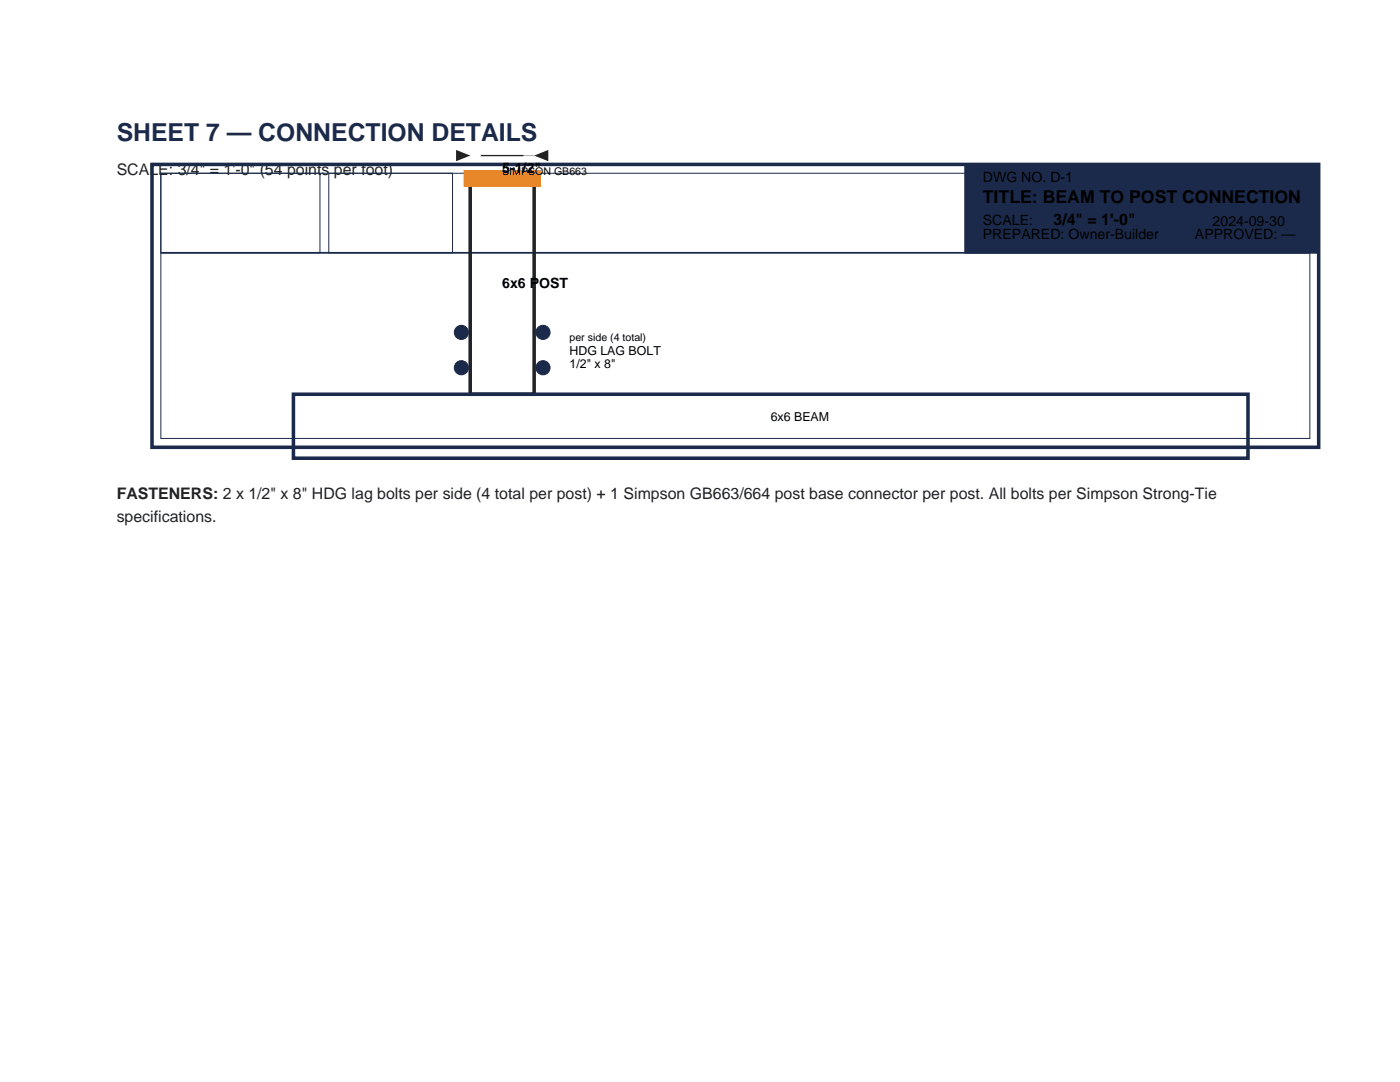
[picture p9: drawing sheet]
<svg xmlns="http://www.w3.org/2000/svg" width="279mm" height="216mm" viewBox="0 0 279 216" stroke-linecap="round" stroke-linejoin="round" font-family="sans-serif">
<defs><g id="words">
<text font-size="4.9" fill="#1b2a4a" x="23.3" y="28.2">SHEET 7 — CONNECTION DETAILS</text>
<text font-size="3.5" x="196.1" y="40.6">TITLE: BEAM TO POST CONNECTION</text>
<g font-size="3.2" fill="#222">
<text x="23.3" y="34.9">SCALE: 3/4&quot; = 1'-0&quot; (54 points per foot)</text>
<text x="23.3" y="99.5">FASTENERS: 2 x 1/2&quot; x 8&quot; HDG lag bolts per side (4 total per post) + 1 Simpson GB663/664 post base connector per post. All bolts per Simpson Strong-Tie</text>
<text x="23.3" y="104.1">specifications.</text>
</g>
<text font-size="3.2" x="210.3" y="44.8">3/4&quot; = 1'-0&quot;</text>
<g font-size="2.8">
<text x="100.2" y="34.6">5-1/2&quot;</text>
<text x="196.1" y="36.3">DWG NO. D-1</text>
<text x="196.1" y="44.8">SCALE:</text>
<text x="196.1" y="47.6">PREPARED: Owner-Builder</text>
<text x="238.5" y="47.6">APPROVED: —</text>
<text x="242" y="45.2">2024-09-30</text>
<text x="100.2" y="57.5">6x6 POST</text>
</g>
<g font-size="2.5">
<text x="113.7" y="70.9">HDG LAG BOLT</text>
<text x="113.7" y="73.4">1/2&quot; x 8&quot;</text>
<text x="153.8" y="84">6x6 BEAM</text>
</g>
<g font-size="2.1">
<text x="100.2" y="34.9">SIMPSON GB663</text>
<text x="113.7" y="68.1">per side (4 total)</text>
</g>
<g font-size="1.4">
<text x="92.1" y="65.3">.</text>
<text x="108.4" y="65.3">.</text>
<text x="92.1" y="72.3">.</text>
<text x="108.4" y="72.3">.</text>
</g>
</g></defs>
<path d="M30.3 32.8h232.9v56.5h-232.9zM58.6 78.7h190.5v12.7h-190.5z" fill="none" stroke="#1b2a4a" stroke-width=".71" stroke-linecap="butt"/>
<path d="M32.1 34.6h229.3v52.9h-229.3zM32.1 34.6h31.8v15.8h-31.8zM65.6 34.6h24.7v15.8h-24.7z" fill="none" stroke="#1b2a4a" stroke-width=".2"/>
<path d="M32.1 50.4h229.3" fill="none" stroke="#1b2a4a" stroke-width=".35"/>
<path d="M192.6 32.8h70.6v17.6h-70.6z" fill-rule="evenodd" fill="#1b2a4a" stroke="#1b2a4a" stroke-width=".35"/>
<path d="M93.8 36.3h12.8v42.4h-12.8z" fill="none" stroke="#222" stroke-width=".71" stroke-linecap="butt"/>
<path d="M92.8 34.2h14.9v2.8h-14.9z" fill-rule="evenodd" fill="#e8872a" stroke="#e8872a" stroke-width=".53"/>
<g fill="#1b2a4a" stroke="#1b2a4a" stroke-width=".2">
<circle cx="92.1" cy="73.4" r="1.41"/>
<circle cx="92.1" cy="66.3" r="1.41"/>
<circle cx="108.4" cy="73.4" r="1.41"/>
<circle cx="108.4" cy="66.3" r="1.41"/>
</g>
<path d="M91.7 31h2.1M104.5 31h2.1" fill="none" stroke="#aaa" stroke-width=".2"/>
<path d="M96 31h8.5" fill="none" stroke="#222" stroke-width=".26"/>
<g fill="#222">
<path d="M91 29.9l2.8 1.1-2.8 1.2z"/>
<path d="M106.6 31l2.8-1.1v2.3z"/>
</g>
<use href="#words"/>
</svg>
